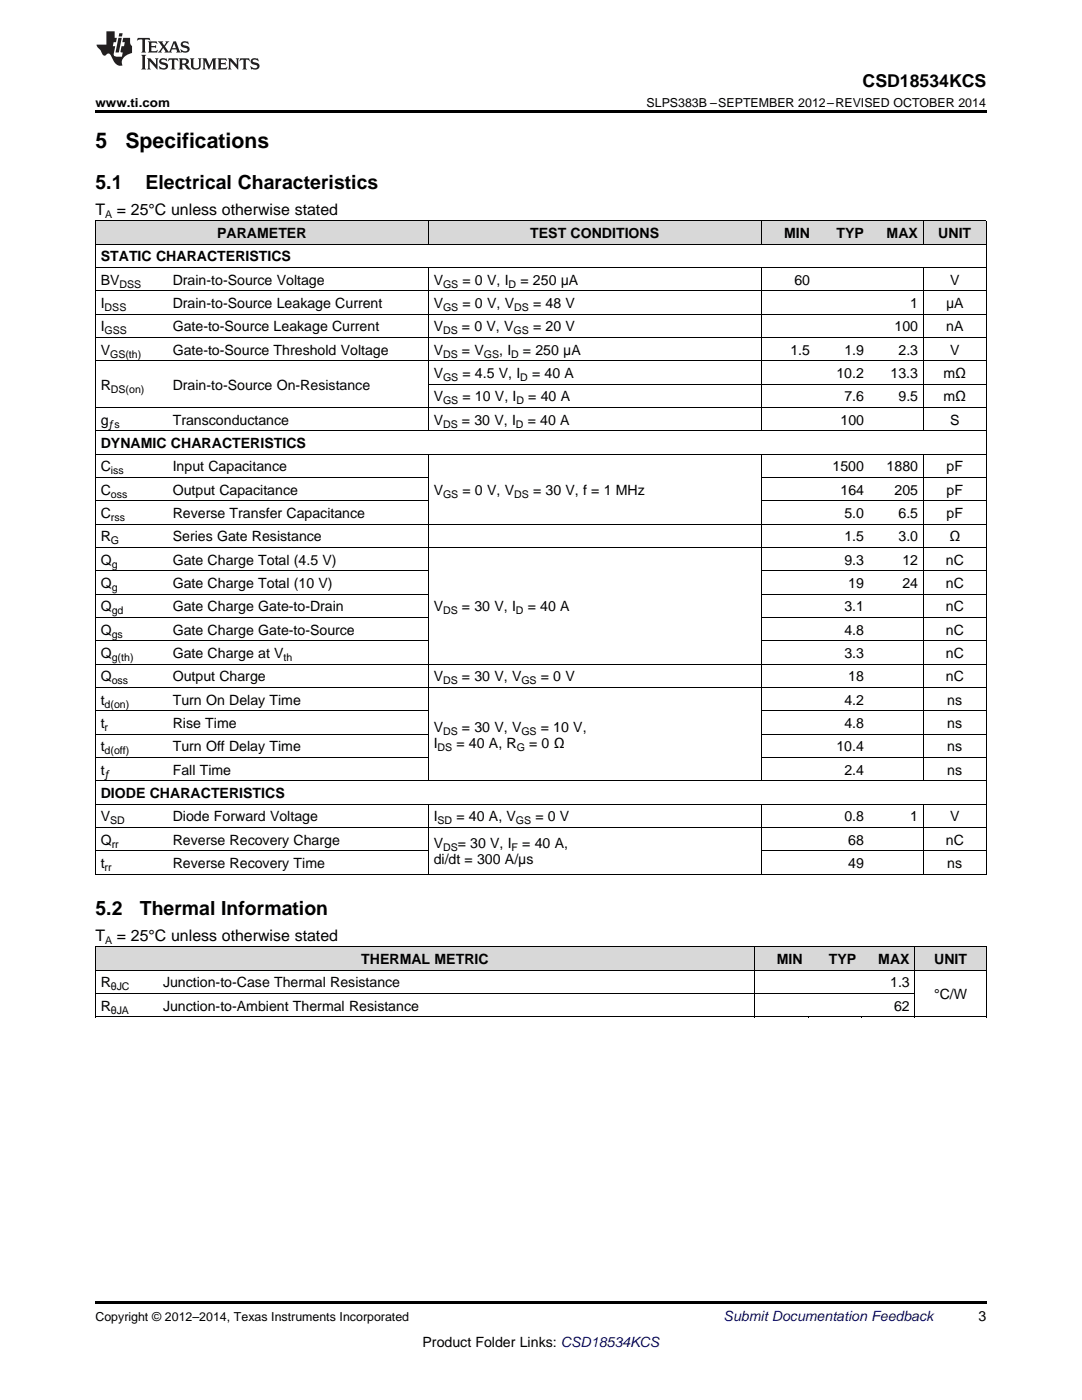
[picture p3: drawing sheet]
<svg xmlns="http://www.w3.org/2000/svg" width="216mm" height="279mm" viewBox="0 0 216 279" stroke-linecap="round" stroke-linejoin="round" font-family="sans-serif">
<defs><g id="words">
<g font-size="4.2">
<text x="19" y="29.6">5</text>
<text x="25" y="29.6">Specifications</text>
</g>
<g font-size="3.9">
<text x="19" y="37.7">5.1</text>
<text x="29.1" y="37.7">Electrical Characteristics</text>
<text x="19" y="182.6">5.2</text>
<text x="27.9" y="182.6">Thermal Information</text>
</g>
<text font-size="3.5" x="172.1" y="17.3">CSD18534KCS</text>
<g font-size="3.2">
<text x="19" y="42.9">T</text>
<text x="23.3" y="42.9">= 25°C unless otherwise stated</text>
<text x="19" y="187.7">T</text>
<text x="23.3" y="187.7">= 25°C unless otherwise stated</text>
</g>
<g font-size="2.8">
<text x="43.3" y="47.5">PARAMETER</text>
<text x="105.8" y="47.5">TEST CONDITIONS</text>
<text x="156.5" y="47.5">MIN</text>
<text x="166.9" y="47.5">TYP</text>
<text x="176.9" y="47.5">MAX</text>
<text x="187.2" y="47.5">UNIT</text>
<text x="20.1" y="52.2">STATIC CHARACTERISTICS</text>
<text x="20.1" y="56.8">BV</text>
<text x="34.5" y="56.8">Drain-to-Source Voltage</text>
<text x="86.5" y="56.8">V</text>
<text x="92.3" y="56.8">= 0 V, I</text>
<text x="103.9" y="56.8">= 250 μA</text>
<text x="158.5" y="56.8">60</text>
<text x="189.6" y="56.8">V</text>
<text x="20.1" y="61.5">I</text>
<text x="34.5" y="61.5">Drain-to-Source Leakage Current</text>
<text x="86.5" y="61.5">V</text>
<text x="92.3" y="61.5">= 0 V, V</text>
<text x="106.4" y="61.5">= 48 V</text>
<text x="181.6" y="61.5">1</text>
<text x="188.8" y="61.5">μA</text>
<text x="20.1" y="66.1">I</text>
<text x="20.1" y="70.8">V</text>
<text x="34.5" y="66.1">Gate-to-Source Leakage Current</text>
<text x="34.5" y="70.8">Gate-to-Source Threshold Voltage</text>
<text x="86.5" y="66.1">V</text>
<text x="86.5" y="70.8">V</text>
<text x="92.2" y="66.1">= 0 V, V</text>
<text x="92.2" y="70.8">= V</text>
<text x="99.6" y="70.8">, I</text>
<text x="104.4" y="70.8">= 250 μA</text>
<text x="106.4" y="66.1">= 20 V</text>
<text x="157.7" y="70.8">1.5</text>
<text x="168.5" y="70.8">1.9</text>
<text x="178.5" y="66.1">100</text>
<text x="179.3" y="70.8">2.3</text>
<text x="188.8" y="66.1">nA</text>
<text x="189.6" y="70.8">V</text>
<text x="20.1" y="77.8">R</text>
<text x="34.5" y="77.8">Drain-to-Source On-Resistance</text>
<text x="86.5" y="75.5">V</text>
<text x="92.3" y="75.5">= 4.5 V, I</text>
<text x="106.2" y="75.5">= 40 A</text>
<text x="166.9" y="75.5">10.2</text>
<text x="177.7" y="75.5">13.3</text>
<text x="188.3" y="75.5">mΩ</text>
<text x="86.5" y="80.1">V</text>
<text x="92.3" y="80.1">= 10 V, I</text>
<text x="105.4" y="80.1">= 40 A</text>
<text x="168.5" y="80.1">7.6</text>
<text x="179.3" y="80.1">9.5</text>
<text x="188.3" y="80.1">mΩ</text>
<text x="20.1" y="84.8">g</text>
<text x="20.1" y="89.4">DYNAMIC CHARACTERISTICS</text>
<text x="34.5" y="84.8">Transconductance</text>
<text x="86.5" y="84.8">V</text>
<text x="92.2" y="84.8">= 30 V, I</text>
<text x="105.3" y="84.8">= 40 A</text>
<text x="167.7" y="84.8">100</text>
<text x="189.6" y="84.8">S</text>
<text x="20.1" y="94.1">C</text>
<text x="34.5" y="94.1">Input Capacitance</text>
<text x="166.1" y="94.1">1500</text>
<text x="176.9" y="94.1">1880</text>
<text x="188.9" y="94.1">pF</text>
<text x="20.1" y="98.7">C</text>
<text x="34.5" y="98.7">Output Capacitance</text>
<text x="86.5" y="98.7">V</text>
<text x="92.3" y="98.7">= 0 V, V</text>
<text x="106.4" y="98.7">= 30 V, f = 1 MHz</text>
<text x="167.7" y="98.7">164</text>
<text x="178.5" y="98.7">205</text>
<text x="188.9" y="98.7">pF</text>
<text x="20.1" y="103.4">C</text>
<text x="34.5" y="103.4">Reverse Transfer Capacitance</text>
<text x="168.5" y="103.4">5.0</text>
<text x="179.3" y="103.4">6.5</text>
<text x="188.9" y="103.4">pF</text>
<text x="20.1" y="108.1">R</text>
<text x="20.1" y="112.7">Q</text>
<text x="34.5" y="108.1">Series Gate Resistance</text>
<text x="34.5" y="112.7">Gate Charge Total (4.5 V)</text>
<text x="168.5" y="108.1">1.5</text>
<text x="168.5" y="112.7">9.3</text>
<text x="179.3" y="108.1">3.0</text>
<text x="180.1" y="112.7">12</text>
<text x="188.7" y="112.7">nC</text>
<text x="189.4" y="108.1">Ω</text>
<text x="20.1" y="117.4">Q</text>
<text x="34.5" y="117.4">Gate Charge Total (10 V)</text>
<text x="169.3" y="117.4">19</text>
<text x="180.1" y="117.4">24</text>
<text x="188.7" y="117.4">nC</text>
<text x="20.1" y="122">Q</text>
<text x="34.5" y="122">Gate Charge Gate-to-Drain</text>
<text x="86.5" y="122">V</text>
<text x="92.2" y="122">= 30 V, I</text>
<text x="105.3" y="122">= 40 A</text>
<text x="168.5" y="122">3.1</text>
<text x="188.7" y="122">nC</text>
<text x="20.1" y="126.7">Q</text>
<text x="20.1" y="131.3">Q</text>
<text x="34.5" y="126.7">Gate Charge Gate-to-Source</text>
<text x="34.5" y="131.3">Gate Charge at V</text>
<text x="168.5" y="126.7">4.8</text>
<text x="168.5" y="131.3">3.3</text>
<text x="188.7" y="126.7">nC</text>
<text x="188.7" y="131.3">nC</text>
<text x="20.1" y="136">Q</text>
<text x="34.5" y="136">Output Charge</text>
<text x="86.5" y="136">V</text>
<text x="92.2" y="136">= 30 V, V</text>
<text x="107.9" y="136">= 0 V</text>
<text x="169.3" y="136">18</text>
<text x="188.7" y="136">nC</text>
<text x="20.1" y="140.7">t</text>
<text x="34.5" y="140.7">Turn On Delay Time</text>
<text x="168.5" y="140.7">4.2</text>
<text x="189" y="140.7">ns</text>
<text x="20.1" y="145.3">t</text>
<text x="20.1" y="150">t</text>
<text x="34.5" y="145.3">Rise Time</text>
<text x="34.5" y="150">Turn Off Delay Time</text>
<text x="86.5" y="146">V</text>
<text x="86.5" y="149.2">I</text>
<text x="91.1" y="149.2">= 40 A, R</text>
<text x="92.2" y="146">= 30 V, V</text>
<text x="105.6" y="149.2">= 0 Ω</text>
<text x="107.9" y="146">= 10 V,</text>
<text x="166.9" y="150">10.4</text>
<text x="168.5" y="145.3">4.8</text>
<text x="189" y="145.3">ns</text>
<text x="189" y="150">ns</text>
<text x="20.1" y="154.6">t</text>
<text x="34.5" y="154.6">Fall Time</text>
<text x="168.5" y="154.6">2.4</text>
<text x="189" y="154.6">ns</text>
<text x="20.1" y="159.3">DIODE CHARACTERISTICS</text>
<text x="20.1" y="163.9">V</text>
<text x="34.5" y="163.9">Diode Forward Voltage</text>
<text x="86.5" y="163.9">I</text>
<text x="91.1" y="163.9">= 40 A, V</text>
<text x="106.8" y="163.9">= 0 V</text>
<text x="168.5" y="163.9">0.8</text>
<text x="181.6" y="163.9">1</text>
<text x="189.6" y="163.9">V</text>
<text x="20.1" y="168.6">Q</text>
<text x="20.1" y="173.2">t</text>
<text x="34.5" y="168.6">Reverse Recovery Charge</text>
<text x="34.5" y="173.2">Reverse Recovery Time</text>
<text x="86.5" y="169.3">V</text>
<text x="86.5" y="172.5">di/dt = 300 A/μs</text>
<text x="91.3" y="169.3">= 30 V, I</text>
<text x="104.2" y="169.3">= 40 A,</text>
<text x="169.3" y="168.6">68</text>
<text x="169.3" y="173.2">49</text>
<text x="188.7" y="168.6">nC</text>
<text x="189" y="173.2">ns</text>
<text x="20.1" y="197.1">R</text>
<text x="32.5" y="197.1">Junction-to-Case Thermal Resistance</text>
<text x="72.1" y="192.4">THERMAL METRIC</text>
<text x="155" y="192.4">MIN</text>
<text x="165.4" y="192.4">TYP</text>
<text x="175.3" y="192.4">MAX</text>
<text x="177.6" y="197.1">1.3</text>
<text x="186.4" y="192.4">UNIT</text>
<text x="20.1" y="201.7">R</text>
<text x="32.5" y="201.7">Junction-to-Ambient Thermal Resistance</text>
<text x="178.4" y="201.7">62</text>
<text x="186.4" y="199.4">°C/W</text>
<text x="195.3" y="263.6">3</text>
<text x="84.3" y="268.9">Product Folder Links: CSD18534KCS</text>
</g>
<text font-size="2.8" fill="#0000c8" x="144.4" y="263.6">Submit Documentation Feedback</text>
<g font-size="2.5">
<text x="19" y="21.4">www.ti.com</text>
<text x="129" y="21.4">SLPS383B –SEPTEMBER 2012–REVISED OCTOBER 2014</text>
<text x="19" y="263.6">Copyright © 2012–2014, Texas Instruments Incorporated</text>
</g>
<g font-size="2.1">
<text x="21" y="43.5">A</text>
<text x="23.8" y="57.4">DSS</text>
<text x="88.4" y="57.4">GS</text>
<text x="101.5" y="57.4">D</text>
<text x="20.9" y="62.1">DSS</text>
<text x="88.4" y="62.1">GS</text>
<text x="102.6" y="62.1">DS</text>
<text x="20.9" y="66.7">GSS</text>
<text x="22" y="71.4">GS(th)</text>
<text x="88.4" y="66.7">DS</text>
<text x="88.4" y="71.4">DS</text>
<text x="96.6" y="71.4">GS</text>
<text x="102" y="71.4">D</text>
<text x="102.5" y="66.7">GS</text>
<text x="88.4" y="76">GS</text>
<text x="103.8" y="76">D</text>
<text x="22.1" y="78.4">DS(on)</text>
<text x="88.4" y="80.7">GS</text>
<text x="103" y="80.7">D</text>
<text x="21.7" y="85.3">ƒs</text>
<text x="88.4" y="85.3">DS</text>
<text x="102.9" y="85.3">D</text>
<text x="22.1" y="94.7">iss</text>
<text x="22.1" y="99.3">oss</text>
<text x="88.4" y="99.3">GS</text>
<text x="102.6" y="99.3">DS</text>
<text x="22.1" y="104">rss</text>
<text x="22.1" y="108.6">G</text>
<text x="22.3" y="113.3">g</text>
<text x="22.3" y="117.9">g</text>
<text x="22.3" y="122.6">gd</text>
<text x="88.4" y="122.6">DS</text>
<text x="102.9" y="122.6">D</text>
<text x="22.3" y="127.2">gs</text>
<text x="22.3" y="131.9">g(th)</text>
<text x="56.6" y="131.9">th</text>
<text x="22.3" y="136.6">oss</text>
<text x="88.4" y="136.6">DS</text>
<text x="104" y="136.6">GS</text>
<text x="20.9" y="141.2">d(on)</text>
<text x="20.9" y="145.9">r</text>
<text x="87.3" y="149.8">DS</text>
<text x="88.4" y="146.6">DS</text>
<text x="103.1" y="149.8">G</text>
<text x="104" y="146.6">GS</text>
<text x="20.9" y="150.5">d(off)</text>
<text x="20.9" y="155.2">ƒ</text>
<text x="22" y="164.5">SD</text>
<text x="87.3" y="164.5">SD</text>
<text x="102.9" y="164.5">GS</text>
<text x="20.9" y="173.8">rr</text>
<text x="22.3" y="169.2">rr</text>
<text x="88.4" y="169.9">DS</text>
<text x="102.1" y="169.9">F</text>
<text x="21" y="188.4">A</text>
<text x="22.1" y="197.6">θJC</text>
<text x="22.1" y="202.3">θJA</text>
</g>
</g></defs>
<g fill="#d8d8d8">
<path d="M19 189h12.5v4.7h-12.5z"/>
<path d="M31.5 189h119.1v4.7h-119.1z"/>
<path d="M150.6 189h10.7v4.7h-10.7z"/>
<path d="M161.3 189h10.6v4.7h-10.6z"/>
<path d="M171.9 189h10.7v4.7h-10.7z"/>
<path d="M182.6 189h14.2v4.7h-14.2z"/>
<path d="M19 44.1h12.6v4.7h-12.6z"/>
<path d="M31.6 44.1h1.8v4.7h-1.8z"/>
<path d="M33.4 44.1h52.1v4.7h-52.1z"/>
<path d="M85.5 44.1h66.4v4.7h-66.4z"/>
<path d="M151.9 44.1h10.8v4.7h-10.8z"/>
<path d="M162.7 44.1h10.8v4.7h-10.8z"/>
<path d="M173.5 44.1h10.8v4.7h-10.8z"/>
<path d="M184.3 44.1h12.5v4.7h-12.5z"/>
</g>
<path d="M19 22h177.8v.5h-177.8zM19 203h.2zM150.5 203h.1zM161.2 203h.1zM171.8 203h.1zM182.5 203h.1zM196.7 203h.1zM19 259.7h177.8v.5h-177.8z" fill="#000"/>
<g fill="none" stroke="#000" stroke-width=".2">
<path d="M19 58h177.8M19 53.4h177.8M19 48.7h177.8M19 44.1h177.8M19.1 44.1v130.4M85.4 44.1v4.7M85.4 53.4v32.6M151.9 44.1v4.7M151.9 53.4v32.6M184.2 44.1v4.7M184.2 53.4v32.6M196.8 44.1v130.4"/>
<path d="M19 72h177.8M19 67.4h177.8M19 62.7h177.8M85.5 76.7h111.3M19 100h66.5M19 95.3h66.5M19 90.6h177.8M19 86h177.8M19 81.3h177.8M85.4 90.7v65.2M151.9 90.7v65.2M151.9 100h44.9"/>
<path d="M151.9 95.3h44.9M184.2 90.7v65.2M19 118.6h66.5M19 113.9h66.5M19 109.3h177.8M19 104.6h177.8M151.9 118.6h44.9M151.9 113.9h44.9M19 137.2h177.8M19 132.6h177.8M19 127.9h66.5M19 123.2h66.5"/>
<path d="M151.9 127.9h44.9M151.9 123.2h44.9M19 155.8h177.8M19 151.2h66.5M19 146.5h66.5M19 141.9h66.5M151.9 151.2h44.9M151.9 146.5h44.9M151.9 141.9h44.9M19 174.5h177.8M19 169.8h66.5M19 165.2h177.8"/>
<path d="M19 160.5h177.8M85.4 160.5v14M151.9 160.5v14M151.9 169.8h44.9M184.2 160.5v14M19 189h177.8v14M19 198.3h163.6M19 193.6h177.8M19.1 189v14M150.5 189v14M182.5 189v14M19 202.9h177.8"/>
</g>
<g fill="#231f20">
<path d="M27.5 7.6l-.1 .5 .4-.2h.6v.1v2.1l-.2 .4h1l-.3-.4v-2.1l.1-.1h.5l.5 .2-.2-.5zM29.5 8.3l.2 .3v1.5l-.2 .4h1.8l.2-.6a1.04 1.04 0 0 1-1.3 .2v-.7h.6l.3 .2v-.6l-.3 .2h-.6v-.6l.8-.1 .4 .3-.2-.5zM31.5 8.3l.9 1.1-.9 1.1h.8l-.2-.2 .5-.7 .4 .7-.2 .2h1.5l-.1-.2 .1-.4h.9l.1 .4-.2 .2h1l-.3-.3-.7-1.9h-.5l-.9 2-.8-1 .9-1h-.8l.1 .3-.3 .5-.4-.6 .2-.2zM34.7 8.6l.4 1h-.7zM36.3 8.4a.63 .63 0 0 0-.2 .7 .63 .63 0 0 0 .6 .4l.6 .2 .1 .2a.75 .75 0 0 1-.7 .4 .75 .75 0 0 1-.6-.5l.1 .7 .1-.1a1.11 1.11 0 0 0 1.5-.6 1.13 1.13 0 0 0-1.2-.8l-.1-.4a1.04 1.04 0 0 1 1.2 .2l-.2-.5-.1 .1-.5-.2zM28.2 10.9l.2 .4v2.2l-.2 .4h1l-.3-.4v-2.2l.3-.4zM29.3 11.6l.3 .4v1.5l-.3 .4h.8l-.2-.4v-1.3l1.5 1.7v-1.9l.2-.4h-.7l.2 .4v.9l-1.1-1.3zM32 11.8a.62 .62 0 0 0-.2 .7 .62 .62 0 0 0 .6 .4l.6 .1 .1 .3a.76 .76 0 0 1-.7 .3 .76 .76 0 0 1-.6-.4l.1 .7 .1-.1a1.11 1.11 0 0 0 1.5-.6 1.13 1.13 0 0 0-1.2-.8l-.1-.4a1.04 1.04 0 0 1 1.2 .2l-.2-.6-.1 .1-.5-.1zM33.7 11.6l-.2 .6a.61 .61 0 0 1 .8-.3v1.6l-.2 .4h.9l-.2-.4v-1.6a.63 .63 0 0 1 .8 .3l-.2-.6zM35.6 11.6l.3 .4v1.5l-.3 .4h1l-.2-.2v-.8l.5 .2a.76 .76 0 0 0 1.2 .7l-1-1a.58 .58 0 0 0 .6-.5 .58 .58 0 0 0-.5-.6zM36.4 11.9h.1a.45 .45 0 0 1 .5 .1 .45 .45 0 0 1 .1 .5l-.7 .2zM37.9 11.6l.2 .2a2.17 2.17 0 0 0 .3 1.9 .99 .99 0 0 0 1.6-.6v-1.1l.2-.4h-.7l.2 .2a1.92 1.92 0 0 1-.2 1.8 .6 .6 0 0 1-.9-.5v-1.1l.2-.4zM40.4 11.6l.2 .4v1.5l-.2 .4h.7l-.2-.4v-1.4l.8 1.8 .8-1.8v1.4l-.2 .4h.9l-.2-.4v-1.5l.2-.4h-.8l-.6 1.5-.6-1.5zM43.4 11.6l.2 .4v1.5l-.2 .4h1.8l.2-.6a1.04 1.04 0 0 1-1.3 .1v-.6h.5l.4 .2v-.6l-.4 .2h-.5v-.7h.8l.3 .3-.1-.6zM45.5 11.6l.2 .4v1.5l-.2 .4h.7l-.2-.4v-1.3l1.5 1.7v-1.9l.2-.4h-.7l.2 .4v.9l-1.1-1.3zM47.9 11.6l-.1 .6a.61 .61 0 0 1 .8-.3v1.6l-.3 .4h1l-.3-.4 .1-1.6a.63 .63 0 0 1 .7 .3l-.1-.6zM50.2 11.8a.62 .62 0 0 0-.2 .7 .62 .62 0 0 0 .6 .4l.6 .1 .2 .3a.76 .76 0 0 1-.8 .3 .76 .76 0 0 1-.6-.4l.1 .7 .2-.1a1.11 1.11 0 0 0 1.5-.6 1.13 1.13 0 0 0-1.3-.8l-.1-.4a1.04 1.04 0 0 1 1.2 .2l-.1-.6-.2 .1-.5-.1z"/>
<path d="M21.2 6.3v2.6h-1.9l.1 .4 .7 .9a.91 .91 0 0 0 1 .8 .56 .56 0 0 1 .5-.3 .56 .56 0 0 1 .5 .3l.4 .8a1.53 1.53 0 0 0 1.9 1.2 1.54 1.54 0 0 1 1-2.1l.9-.3v-1.4a1.52 1.52 0 0 1-.3-1.6h-1.4l-.2 .8h.5l-.2 .8h-.4l-.2 1v.2l.4 .1-.2 .8a1.93 1.93 0 0 1-1.6-.3l.3-1.8h-.5l.2-.8h.4l.2-.8h-.4v-1.3zM23.6 7.6l-.6 2.9h.7l.6-2.9zM23.8 6.6l-.1 .7h.6l.2-.7z"/>
</g>
<use href="#words"/>
</svg>
